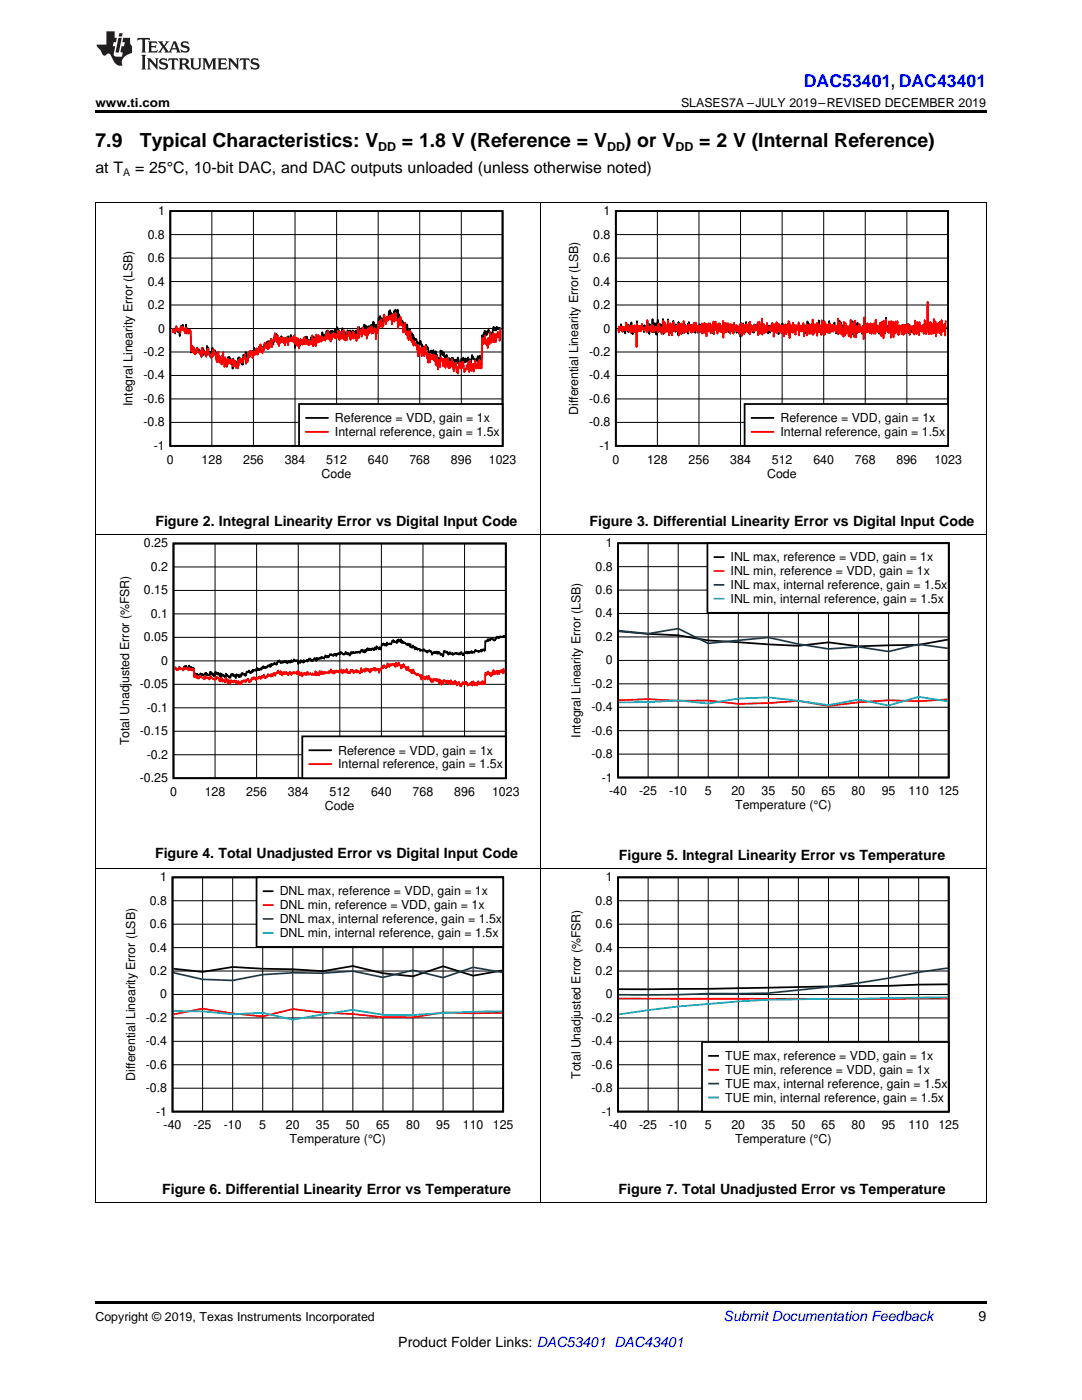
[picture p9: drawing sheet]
<svg xmlns="http://www.w3.org/2000/svg" width="216mm" height="279mm" viewBox="0 0 216 279" stroke-linecap="round" stroke-linejoin="round" font-family="sans-serif">
<defs><g id="words">
<g font-size="3.9">
<text x="19" y="29.3">7.9</text>
<text x="27.9" y="29.3">Typical Characteristics: V</text>
<text x="80.2" y="29.3">= 1.8 V (Reference = V</text>
<text x="124.7" y="29.3">) or V</text>
<text x="139.5" y="29.3">= 2 V (Internal Reference)</text>
</g>
<text font-size="3.5" fill="#00f" x="160.4" y="17.3">DAC53401, DAC43401</text>
<g font-size="3.2">
<text x="19" y="34.4">at T</text>
<text x="27" y="34.4">= 25°C, 10-bit DAC, and DAC outputs unloaded (unless otherwise noted)</text>
</g>
<g font-size="2.8">
<text x="31" y="105">Figure 2. Integral Linearity Error vs Digital Input Code</text>
<text x="117.7" y="105">Figure 3. Differential Linearity Error vs Digital Input Code</text>
<text x="30.9" y="171.3">Figure 4. Total Unadjusted Error vs Digital Input Code</text>
<text x="123.5" y="171.7">Figure 5. Integral Linearity Error vs Temperature</text>
<text x="32.3" y="238.3">Figure 6. Differential Linearity Error vs Temperature</text>
<text x="123.4" y="238.3">Figure 7. Total Unadjusted Error vs Temperature</text>
<text x="195.3" y="263.6">9</text>
<text x="79.5" y="268.9">Product Folder Links: DAC53401 DAC43401</text>
</g>
<text font-size="2.8" fill="#0000c8" x="144.4" y="263.6">Submit Documentation Feedback</text>
<g font-size="2.5">
<text x="19" y="21.4">www.ti.com</text>
<text x="135.9" y="21.4">SLASES7A –JULY 2019–REVISED DECEMBER 2019</text>
<text x="75.5" y="30.1">DD</text>
<text x="121.1" y="30.1">DD</text>
<text x="134.8" y="30.1">DD</text>
<text x="29.5" y="47.6">0.8</text>
<text x="31.5" y="42.9">1</text>
<text x="118.4" y="47.6">0.8</text>
<text x="120.4" y="42.9">1</text>
<text x="29.5" y="52.3">0.6</text>
<text x="118.4" y="52.3">0.6</text>
<text x="29.5" y="57">0.4</text>
<text x="118.4" y="57">0.4</text>
<text x="29.5" y="61.7">0.2</text>
<text x="118.4" y="61.7">0.2</text>
<text x="28.6" y="71">-0.2</text>
<text x="31.5" y="66.4">0</text>
<text x="117.5" y="71">-0.2</text>
<text x="120.4" y="66.4">0</text>
<text x="28.6" y="75.7">-0.4</text>
<text x="117.5" y="75.7">-0.4</text>
<text x="26.5" y="81" transform="rotate(-90 26.5 81)">Integral Linearity Error (LSB)</text>
<text x="28.6" y="80.4">-0.6</text>
<text x="115.4" y="82.8" transform="rotate(-90 115.4 82.8)">Differential Linearity Error (LSB)</text>
<text x="117.5" y="80.4">-0.6</text>
<text x="28.6" y="85.1">-0.8</text>
<text x="30.7" y="89.8">-1</text>
<text x="66.8" y="84.3">Reference = VDD, gain = 1x</text>
<text x="66.8" y="87">Internal reference, gain = 1.5x</text>
<text x="117.5" y="85.1">-0.8</text>
<text x="119.6" y="89.8">-1</text>
<text x="155.7" y="84.3">Reference = VDD, gain = 1x</text>
<text x="155.7" y="87">Internal reference, gain = 1.5x</text>
<text x="33.3" y="92.6">0</text>
<text x="40.2" y="92.6">128</text>
<text x="48.5" y="92.6">256</text>
<text x="56.8" y="92.6">384</text>
<text x="64.2" y="95.3">Code</text>
<text x="65.1" y="92.6">512</text>
<text x="73.4" y="92.6">640</text>
<text x="81.7" y="92.6">768</text>
<text x="90" y="92.6">896</text>
<text x="97.5" y="92.6">1023</text>
<text x="122.2" y="92.6">0</text>
<text x="129.1" y="92.6">128</text>
<text x="137.4" y="92.6">256</text>
<text x="145.7" y="92.6">384</text>
<text x="153.1" y="95.3">Code</text>
<text x="154" y="92.6">512</text>
<text x="162.3" y="92.6">640</text>
<text x="170.6" y="92.6">768</text>
<text x="178.9" y="92.6">896</text>
<text x="186.4" y="92.6">1023</text>
<text x="28.7" y="109.3">0.25</text>
<text x="30.1" y="113.9">0.2</text>
<text x="118.8" y="113.9">0.8</text>
<text x="120.9" y="109.2">1</text>
<text x="145.8" y="112">INL max, reference = VDD, gain = 1x</text>
<text x="28.7" y="118.6">0.15</text>
<text x="118.8" y="118.6">0.6</text>
<text x="145.8" y="114.8">INL min, reference = VDD, gain = 1x</text>
<text x="145.8" y="117.6">INL max, internal reference, gain = 1.5x</text>
<text x="30.1" y="123.3">0.1</text>
<text x="118.8" y="123.2">0.4</text>
<text x="145.8" y="120.3">INL min, internal reference, gain = 1.5x</text>
<text x="28.7" y="128">0.05</text>
<text x="118.8" y="127.9">0.2</text>
<text x="27.9" y="137.4">-0.05</text>
<text x="32.2" y="132.7">0</text>
<text x="118" y="137.3">-0.2</text>
<text x="120.9" y="132.6">0</text>
<text x="29.3" y="142.1">-0.1</text>
<text x="118" y="141.9">-0.4</text>
<text x="25.7" y="148.7" transform="rotate(-90 25.7 148.7)">Total Unadjusted Error (%FSR)</text>
<text x="27.9" y="146.7">-0.15</text>
<text x="115.8" y="147.2" transform="rotate(-90 115.8 147.2)">Integral Linearity Error (LSB)</text>
<text x="118" y="146.6">-0.6</text>
<text x="29.3" y="151.4">-0.2</text>
<text x="67.5" y="150.6">Reference = VDD, gain = 1x</text>
<text x="67.5" y="153.4">Internal reference, gain = 1.5x</text>
<text x="118" y="151.3">-0.8</text>
<text x="120.1" y="156">-1</text>
<text x="27.9" y="156.1">-0.25</text>
<text x="33.9" y="158.9">0</text>
<text x="40.9" y="158.9">128</text>
<text x="49.1" y="158.9">256</text>
<text x="57.5" y="158.9">384</text>
<text x="64.8" y="161.7">Code</text>
<text x="65.7" y="158.9">512</text>
<text x="74" y="158.9">640</text>
<text x="82.3" y="158.9">768</text>
<text x="90.6" y="158.9">896</text>
<text x="98.2" y="158.9">1023</text>
<text x="121.5" y="158.7">-40</text>
<text x="127.5" y="158.7">-25</text>
<text x="133.5" y="158.7">-10</text>
<text x="140.6" y="158.7">5</text>
<text x="145.9" y="158.7">20</text>
<text x="146.7" y="161.5">Temperature (°C)</text>
<text x="152" y="158.7">35</text>
<text x="157.9" y="158.7">50</text>
<text x="163.9" y="158.7">65</text>
<text x="169.9" y="158.7">80</text>
<text x="175.9" y="158.7">95</text>
<text x="181.2" y="158.7">110</text>
<text x="187.2" y="158.7">125</text>
<text x="32" y="175.9">1</text>
<text x="55.8" y="178.7">DNL max, reference = VDD, gain = 1x</text>
<text x="120.9" y="175.9">1</text>
<text x="29.9" y="185.2">0.6</text>
<text x="29.9" y="180.6">0.8</text>
<text x="55.8" y="181.5">DNL min, reference = VDD, gain = 1x</text>
<text x="55.8" y="184.2">DNL max, internal reference, gain = 1.5x</text>
<text x="118.8" y="185.2">0.6</text>
<text x="118.8" y="180.6">0.8</text>
<text x="29.9" y="189.9">0.4</text>
<text x="55.8" y="187">DNL min, internal reference, gain = 1.5x</text>
<text x="118.8" y="189.9">0.4</text>
<text x="29.9" y="194.6">0.2</text>
<text x="118.8" y="194.6">0.2</text>
<text x="29.1" y="203.9">-0.2</text>
<text x="32" y="199.3">0</text>
<text x="118" y="203.9">-0.2</text>
<text x="120.9" y="199.3">0</text>
<text x="29.1" y="208.6">-0.4</text>
<text x="118" y="208.6">-0.4</text>
<text x="26.9" y="215.6" transform="rotate(-90 26.9 215.6)">Differential Linearity Error (LSB)</text>
<text x="29.1" y="213.3">-0.6</text>
<text x="115.8" y="215.3" transform="rotate(-90 115.8 215.3)">Total Unadjusted Error (%FSR)</text>
<text x="118" y="213.3">-0.6</text>
<text x="144.7" y="211.6">TUE max, reference = VDD, gain = 1x</text>
<text x="144.7" y="214.3">TUE min, reference = VDD, gain = 1x</text>
<text x="29.1" y="218">-0.8</text>
<text x="118" y="218">-0.8</text>
<text x="144.7" y="217.1">TUE max, internal reference, gain = 1.5x</text>
<text x="144.7" y="219.9">TUE min, internal reference, gain = 1.5x</text>
<text x="31.2" y="222.6">-1</text>
<text x="32.6" y="225.4">-40</text>
<text x="38.6" y="225.4">-25</text>
<text x="44.6" y="225.4">-10</text>
<text x="51.7" y="225.4">5</text>
<text x="57" y="225.4">20</text>
<text x="63.1" y="225.4">35</text>
<text x="69" y="225.4">50</text>
<text x="75" y="225.4">65</text>
<text x="81" y="225.4">80</text>
<text x="87" y="225.4">95</text>
<text x="92.3" y="225.4">110</text>
<text x="98.3" y="225.4">125</text>
<text x="120.1" y="222.6">-1</text>
<text x="121.5" y="225.4">-40</text>
<text x="127.5" y="225.4">-25</text>
<text x="133.5" y="225.4">-10</text>
<text x="140.6" y="225.4">5</text>
<text x="145.9" y="225.4">20</text>
<text x="152" y="225.4">35</text>
<text x="157.9" y="225.4">50</text>
<text x="163.9" y="225.4">65</text>
<text x="169.9" y="225.4">80</text>
<text x="175.9" y="225.4">95</text>
<text x="181.2" y="225.4">110</text>
<text x="187.2" y="225.4">125</text>
<text x="57.8" y="228.2">Temperature (°C)</text>
<text x="146.7" y="228.2">Temperature (°C)</text>
<text x="19" y="263.6">Copyright © 2019, Texas Instruments Incorporated</text>
</g>
<text font-size="2.1" x="24.6" y="35.1">A</text>
</g></defs>
<path d="M19 240.1h.2zM196.7 240.1h.1zM19 259.7h177.8v.5h-177.8z" fill="#000"/>
<g fill="none" stroke="#000" stroke-width=".2">
<path d="M19.1 173.4v66.7M34.4 179.8h66M40.4 175.1v46.8M46.4 175.1v46.8M52.4 175.1v46.8M58.4 175.1v46.8M64.4 175.1v46.8M70.4 175.1v46.8M76.4 175.1v46.8M82.4 175.1v46.8M88.4 175.1v46.8M94.4 175.1v46.8"/>
<path d="M107.9 173.4v66.7M196.8 173.4v66.7M34.4 198.5h66M34.4 193.8h66M34.4 189.1h66M34.4 184.4h66M34.4 217.2h66M34.4 212.5h66M34.4 207.8h66M34.4 203.1h66M19 240h177.8"/>
</g>
<path d="M34.4 175.1h66v46.7h-66zM34.6 193.3l5.8 .7 6-1 6 .3 6 .1 6 .4 6-1 6 1.4 6 .7 6-2.1 6 1.9 5.8-1" fill="none" stroke="#000" stroke-width=".35"/>
<path d="M100.2 202.1l-5.8 .1-6-.1-6 .9h-6l-6-.6-6-.3-6-.7-6 1.4-6-.6-6-.9-5.8 1.1" fill="none" stroke="#f00" stroke-width=".35"/>
<path d="M100.2 194.1l-5.8-1.1-6 2.1-6-1.5-6 1.5-6-1.3-6 .4-6-.1-6 .4-6 1.2-6-.2-5.8-1.4" fill="none" stroke="#156" stroke-width=".35"/>
<path d="M34.6 201.8h5.8l6 .6 6-.3 6 1.4 12-2 6 1 6 .1 12-.7 5.8-.1" fill="none" stroke="#0bc" stroke-width=".35"/>
<path d="M51.2 175.1h49.2v13.9h-49.2z" fill-rule="evenodd" fill="#fff"/>
<path d="M51.2 175.1h49.2v13.9h-49.2zM52.6 177.9h1.8M123.3 175.1h66v46.7h-66zM189.1 196.4l-47.8 .9-17.8 .1" fill="none" stroke="#000" stroke-width=".35"/>
<path d="M52.6 180.6h1.8M123.5 199.3l47.8 .1 17.8-.1" fill="none" stroke="#f00" stroke-width=".35"/>
<path d="M52.6 183.4h1.8M189.1 193.2l-5.8 .8a235.9 235.9 0 0 1-30 4.2l-12 .1-6 .2h-11.8" fill="none" stroke="#156" stroke-width=".35"/>
<path d="M52.6 186.2h1.8M189.1 199l-17.8 .3a451.4 451.4 0 0 0-24 .6 241.4 241.4 0 0 0-23.8 2.5" fill="none" stroke="#0bc" stroke-width=".35"/>
<g fill="none" stroke="#000" stroke-width=".2">
<path d="M123.3 179.8h66M129.3 175.1v46.8M135.3 175.1v46.8M141.3 175.1v46.8M147.3 175.1v46.8M153.3 175.1v46.8M159.3 175.1v46.8M165.3 175.1v46.8M171.3 175.1v46.8M177.3 175.1v46.8M183.3 175.1v46.8M123.3 198.5h66"/>
<path d="M123.3 193.8h66M123.3 189.1h66M123.3 184.4h66M123.3 217.2h66M123.3 212.5h66M123.3 207.8h66M123.3 203.1h66"/>
</g>
<path d="M140.1 208h49.2v13.8h-49.2z" fill-rule="evenodd" fill="#fff"/>
<path d="M123.3 108.4h66v46.8h-66zM123.5 126l5.8 .5 6 .3 6 1 18 1.1 6-.7 6 .8 12-.3 5.8-1.1M140.1 208h49.2v13.8h-49.2zM141.5 210.7h1.8" fill="none" stroke="#000" stroke-width=".35"/>
<path d="M189.1 139.6l-5.8 .3-6-.1-6 .4-6 .7-6-1-6 .4-6 .2-6-.7-6 .1-6-.4-5.8 .3M141.5 213.5h1.8" fill="none" stroke="#f00" stroke-width=".35"/>
<path d="M123.5 125.9l5.8 .6 6-1.1 6 3 12-1.2 6 1.3 6 1 6-.4 6 .9 6-1.4 5.8 .8M141.5 216.3h1.8" fill="none" stroke="#156" stroke-width=".35"/>
<path d="M189.1 140l-5.8-.9-6 1.7-6-1.2-6 1.1-12-1.5-6 .2-6 1-6-.6-6 .3-5.8 .1M141.5 219h1.8" fill="none" stroke="#0bc" stroke-width=".35"/>
<g fill="none" stroke="#000" stroke-width=".2">
<path d="M19.1 106.7v66.7M107.9 106.7v66.7M123.3 117.8h66M123.3 113.1h66M129.3 108.4v46.8M135.3 108.4v46.8M141.3 108.4v46.8M147.3 108.4v46.8M153.3 108.4v46.8M159.3 108.4v46.8M165.3 108.4v46.8M171.3 108.4v46.8"/>
<path d="M177.3 108.4v46.8M183.3 108.4v46.8M196.8 106.7v66.7M123.3 136.5h66M123.3 131.8h66M123.3 127.1h66M123.3 122.4h66M123.3 150.5h66M123.3 145.8h66M123.3 141.1h66M19 173.4h177.8"/>
</g>
<path d="M141.2 108.4h48.1v13.9h-48.1z" fill-rule="evenodd" fill="#fff"/>
<path d="M34.6 108.5h66.3v46.8h-66.3zM141.2 108.4h48.1v13.9h-48.1zM142.6 111.2h1.8M100.8 126.9l-.1 .2-.1-.3-.2 .4-.6-.2-.2 .3v-.2l-.2 .2v-.2l-.1 .2-.1-.3-.5 .9-.2-.3-.1 .1-.2-.3-.4 .4-.1-.2-.1 .2-.2-.3-.1 .5-.1-.3-.1 .3-.3-.1v1.9l-.1 .1-.1-.2-.2-.1-.1 .2-.2-.1v.3l-.1-.4-.1 .4-.1-.1-.4 .2-.4-.3v.1l-.2-.2-.2 .6-.3-.3-.1 .3-.1-.4-.2 .4-.1-.2-.2 .2-.1-.2-.2 .3-.1-.3-.1 .3v-.4l-.2 .3-.2-.1-.3 .6-.3-.7-.2 .5-.1-.3-.2 .3-.2-.2-.1 .2v-.2l-.1 .1-.2-.2v.2l-.2-.2-.3 .3-.1-.2-.1 .3-.1-.3-.1 .2-.2-.3-.1 .1v-.3l-.3 .6-.2-.6-.1 .2-.1-.3v.2h-.2l-.1-.3-.1 .2-.2-.2-.1 1.1-.1-.4-.2-.1-.2 .2-.1-.4h-.2v-.2l-.1 .3-.1-.2-.1 .2v-.3l-.1 .3-.1-.4-.2 .3-.2-.2v.3l-.2-.3v.3h-.2l-.1 .3-.1-.7-.1-.1-.2 .2-.1-.3-.3 .2-.1-.1-.1 .4v-.3h-.3l-.3-.4h-.1l-.1 .3-.5-.2-.1 .2v-.4l-.2 .1-.2-.1-.1 .2-.2-.5-.1 .2-.2-.3v.5l-.3-.8-.2 .4v-.1l-.2 .2-.2-.8-.1 .6-.1-.4v.1l-.2-.3-.1 .3v-.4l-.2 .3-.6-.6-.2 .2-.1-.3v.2l-.1-.3-.1 .4-.1-.7-.1 .5-.3-.2-.1-.3v.5l-.2-.4-.1 .6-.1-.3-.2 .2-.1-.2-.2 .2-.1-.4-.3 .1-.2 .7-.3-.2-.4 .2-.1-.4-.1 .7-.1-.3-.1 .1-.1-.2v.3l-.3-.4-.1 .3-.2-.2-.2 1.1-.2-.2v.2l-.1-.5-.1 .4-.3-.5-.1 .3-.1-.3v.6l-.1-.1-.2 .1-.1-.4-.1 .5-.2-.3h-.2v.3l-.2-.2-.1 .3-.1-.4-.1 .4-.3-.2v-.2l-.3 .5v-.3l-.2 .5v-.4l-.1 .5-.3-.4v.3l-.1-.2-.1 .1v-.3l-.1 .2-.2-.1-.2 .6-.2-.4-.2 .2-.1-.1-.1 .2-.2-.3-.1 .3-.2 .1-.2-.3-.2 .3-.1-.2-.1 .2-.1-.3-.2 .7-.4-.5v.3l-.2-.3-.1 .2-.1-.4-.2 .4-.2 .2-.5-.5-.1 .2-.1-.3-.1 .5-.1-.2v.2l-.2-.3-.1 .3-.1-.1-.1 .2v-.1l-.1 .3-.1-.4v.2l-.1-.2-.2 .2-.1-.2-.1 .4-.3-.3-.1 .2-.2-.2v.2l-.1-.2-.2 .6-.1-.2-.1 .2-.1-.3-.2 .3v-.2l-.1 .2v-.4l-.3 .7-.1-.3-.4 .1v-.2l-.1 .3-.1-.1v.2l-.1-.3-.2 .1v.2l-.2-.1v.2l-.1-.2-.1 .3-.1-.4-.1 .6-.1-.5-.2-.1-.4 .6-.2-.3v.4l-.3-.6-.1 .1h-.2l-.2 .5-.1-.3-.6 .3-.1-.3-.1 .5-.1-.3-.3 .1-.1-.3-.1 .6-.1-.3-.2-.1-.1 .6-.1-.7-.4 .2-.2-.3-.1 .2v-.3l-.3 .5h-.2l-.1-.4-.2 .6-.1-.4-.1 .3-.2-.2-.1 .4-.2-.4-.1 .2-.1-.2-.2-.1-.1 .3v-.1l-.2 .1v-.2l-.1 .3-.1-.2-.3 .3-.3-.6-.1 .3-.2-.2-.2 .8-.3-.3-.1 .1-.1-.2-.1 .3-.3-.1v.3l-.2-.3-.1 .6-.1-.5-.2 .4v-.3l-.2 .3-.1-.2-.2 .5v-.2l-.2 .2v-.2l-.1 .3-.1-.2-.2 .1v-.4l-.1 .3-.1 .1-.1-.2-.1 .5-.1-.3v.3l-.2-.1-.2 .3-.4-.5-.2 .6-.1-.3v.2l-.3-.1-.2 .3-.1-.3-.1 .4-.1-.2v.3l-.1-.1-.1 .3-.4-.6-.1 .4v-.2l-.2 .2-.1-.1-.1 .7-.1-.4-.1 .4-.1-.2-.1 .1-.3-.4v.4l-.2-.4-.2 .8v-.3l-.2 .3-.1-.4-.1 .4v-.4l-.1 .2-.3-.4-.1 .8-.1-.5-.2 .2-.2-.4-.1 .3-.1-.4v.2l-.3-.2-.2 .8-.1-.3-.1 .2-.7-.8v.8h-.1l-.5-.6-.2 .4-.2-.6-.1 .7-.3-.8-.1 .3-.1-.2v.2l-.3-.5-.1 .3v-.3l-.1 .7-.2 .1v-.5l-.1 .4-.1-.3v.3l-.3-.6-.1 .4-.2-.5v.7l-.1-.2-.1 .2-.1-.2-.1 .1-.1-.2-.1 .3-.1-.4-.2-.1-.2 .7-.2-.4-.1 .2-.2-.3-.1 .3v-.3l-.2-.1-.3 .4-.2-.2-.2 .1-.1-.2-.2 .1-.2-.3v.6l-.2-1.6-.2 .1-.3-.3-.1 .4-.3-.7-.1 .7-.1-.3h-.2l-.2-.3v.3l-.1-.3v.3l-.2-.2-.3 .8-.1-.4-.4 .1-.2-.4-.2 .6-.2-.3-.1 .2-.2-.2v.1l-.3-.5" fill="none" stroke="#000" stroke-width=".35"/>
<path d="M142.6 114h1.8M34.8 133.2l.2 .3 .1-.1 .1 .3 .2-.2 .1 .3 .3-.5 .2 .3v-.2l.2 .2 .1-.2 .3 .3 .1-.4 .3 .2v-.2l.3 .1v.2l.2-.1 .1 .3 .1-.5 .1 .3 .1-.2 .2 .4 .1-.3v.3l.1-.2 .1 .1 .1-.2 .1 .3v-.2l.1 .1 .1 1.5 .1-.5 .3 .6 .1-.4 .3 .5 .3-.5 .7 .5 .1-.2 .1 .4 .2-.7 .2 .4 .1-.1 .2 .2 .1-.2v.2l.1-.1 .1 .3 .1-.5 .2 .1v-.2l.1 .3 .6 .4 .2-.4v.3l.1-.3 .1 .1v-.4l.3 .4 .1-.1 .3 .7 .1-.6 .1 .4 .1-.6 .2 .9 .1-.5v.3l.2-.2 .2 .5v-.3l.1 .2 .2-.8 .2 1.1 .2-.7 .1 .4 .1-.3v.6l.2-.4v.2l.1-.5v.3l.1-.2 .2 .3 .1-.2 .1 .3 .1-.4 .3 .2 .1 .2v-.4l.1 .6 .1-.4 .1 .4 .2-.5 .1 .6 .1-.3 .1 .3 .1-.2 .1 .2 .1-.5v.3l.2-.4 .2-.1v.3l.1-.3 .2 .3 .1-.4 .1 .4 .1-.4 .2-.1 .1 .1v-.3l.2 .8 .3-.5v.3l.2-.7 .3 .3 .1-.5 .1 .3 .2-.2 .1 .5 .3-.5 .2 .3 .2-.4v.3l.1-.4 .1 .4 .1-.2 .1 .3 .1-.5v.3l.1-.5 .1 .4 .1-.4 .1 .2v-.3l.1 .6 .1-.2 .1 .2 .1-.2v.3l.1-.4 .2 .1 .2-.6v.4l.1-.1 .1 .1 .1-.2 .3 .3v-.5l.1 .5h.1l.1-.1 .1-.5 .1 .1 .1-.2 .2 .6 .1-.6 .3-.1 .1 .2 .1-.6 .2 .6 .2-.2v.3l.1-.6 .1 .7 .1-.4 .1 .6 .2-.6 .2 .3v-.4l.1 .4h.2v-.4l.3 .4 .1-.3 .1 .6 .1-.4v.1l.2-.4 .1 .3 .1-.3 .1 .6 .1-.4 .1 .1 .1-.2 .1 .1v-.1l.2 .2v-.3l.2 .3 .3-.3v.4l.2-.5 .2 .6 .1-.5 .1 .6v-.2l.2 .3 .1-.6 .2 .8 .2-.6 .1 .3 .1-.4 .2 .4 .2-.4v.4l.2-.5v.4l.1-.5 .1 .6 .1-.3 .2 .2 .1-.3 .3 .5 .2-.4 .2 .2 .1 .1 .1-.2v.2l.1-.7 .2 .8v-.3l.1 .3 .1-.6v.4l.1-.3 .1 .3 .1-.2 .1 .4 .1-.9 .2 .6 .2-.5 .2 .5 .2-.3 .1 .3 .1-.5 .2 .4 .3-.3 .2 .3 .2-.5 .1 .4 .3-.7v.6l.2-.2 .1 .2 .1-.3 .1 .6 .1-.5 .1 .3 .2-.5 .2 .2v-.2l.2 .4 .2-.3 .1 .3 .2-.3h.2v-.3l.1 .6 .1-.2 .1 .3 .2-.6v.4l.2-.1v.2l.1-.3 .1 .3 .1-.6 .1 .5v-.5l.1 .7 .2-.3 .1 .4 .2-.4 .1 .3 .1-.6 .2 .3 .1-.3h.1l.2 .6 .1-.4 .3 .3 .1-.5 .1 .5 .1-.4 .2 .4 .1-.3 .2 .5 .1-.3 .1 .1 .1-.9 .1 .9 .4-.6 .1 .3v-.4l.1 .6 .3-.7 .1 .5 .1-.3 .2-.1 .1 .5v-.4l.2 .6 .1-.7 .1 .5 .2-.6v.4l.3-.4 .2 .3v-.4l.1 .6 .1-.5 .2 .4 .1-.3 .1 .2 .1-.3 .1 .1 .1 .8 .1-.6 .1-.2v.3l.1-.3 .1 .2 .2-.8 .1 .5 .1-.5 .1 .4 .1-.6 .4 .7v-.4l.1 .2 .2-.8 .4 .7 .2-.6 .1 .4 .1-.3 .1 .2 .3-.3 .1 .2 .1-.2 .2 .6v-.8l.1 .5 .2-.5 .1 .6 .1-.5 .1 .1 .1-.3 .1 .6h.3l.1 .7v-.6l.2-.2v.5l.1-.6 .1 .1 .1-.1 .2 .6v-.2l.1 .2 .1-.1 .1 .7 .1-.2 .2 .1 .1-.7 .1 .9 .1-.2v.2l.2-.2 .1 .5 .1-.5 .1 .7 .1-.3v.1l.1-.6h.1l.1 .7 .1-.1 .3 .5 .1-.2 .1 .3v-.4l.1 .3 .1-.2 .2 .3h.2l.1 .3 .1-.3 .1 .8v-.8l.2 .7 .1-.4 .1-.1 .1 .3 .1-.3 .1 .6 .1-.4 .1-.1v.1l.1-.2 .2 .6 .2-.8 .4 1 .1-.4 .1 .7 .1-.4v.3l.2-.3v.4l.1-.7 .1 .4 .3-.3v.4l.2-.4 .2 .5 .1-.5v.3l.1-.1 .1 .6 .1-.7 .2 .8 .1-.5v.8l.2-.8 .3 .6v-.8h.2l.1 .3 .1-.1 .2 .5v-.6l.3 .4 .1-.4v.7l.1-.5v.1l.1-.2 .2 .3 .1-.5v.7l.1-.2 .1 .3 .1-.3 .1 .4v-.6l.2 .3v-.2l.2 .3v-.6l.1 .5 .1-.2 .2 .7 .4-.7 .2 .8 .2-.4 .1 .5 .3-.9v.4l.2 .1 .1-.4 .1 .4 .1-.5 .1 .2 .1-.2 .2 .8 .2-.3h.2l.2-.3v.4l.2-.6 .2 .8 .1-.9 .3 .8 .1-.5 .2 .3v-.4l.2 .6 .2-.9 .3 .7 .1-.3 .1 .2 .1-.4 .2 .5 .1-.7 .1 .3 .1-.1v.5l.1-.4 .1 .4 .1-2.4 .2 .1v.4l.1-.5 .1 .5 .1-.5 .1 .3v-.5l.1 .4 .1 .1v-.2l.1 .4 .1-.3v.1l.1 .5 .2-.8 .2 .5 .2-1v.6l.1-.3 .1 .6 .2-.6 .1 .3 .1-.5 .1 .8 .2-.7 .2 .6v-.6l.2 .3 .2-.5 .2 .4v-.3l.2 .6 .1-.9v.8l.3-.4" fill="none" stroke="#f00" stroke-width=".35"/>
<path d="M142.6 116.7h1.8" fill="none" stroke="#156" stroke-width=".35"/>
<path d="M142.6 119.5h1.8" fill="none" stroke="#0bc" stroke-width=".35"/>
<g fill="none" stroke="#000" stroke-width=".2">
<path d="M34.6 117.8h66.3M34.6 113.1h66.3M42.9 108.5v46.8M51.2 108.5v46.8M59.5 108.5v46.8M67.8 108.5v46.8M76.1 108.5v46.8M84.4 108.5v46.8M92.7 108.5v46.8M34.6 136.6h66.3M34.6 131.9h66.3M34.6 127.2h66.3"/>
<path d="M34.6 122.5h66.3M34.6 150.6h66.3M34.6 145.9h66.3M34.6 141.3h66.3"/>
</g>
<path d="M60.3 147h40.6v8.3h-40.6z" fill-rule="evenodd" fill="#fff"/>
<path d="M34 42.1h66.3v46.9h-66.3zM99.8 65.6v-.1l-.1 .3-.1-.4-.2 .3-.2-.5-.1 .5v-.4l-.1 .7-.1-.6-.1 .5-.1-.5v.5l-.2-.7-.5 2-.1-.8-.1 .4-.3-1-.1 .5v-.3l-.1 .5-.1-.3v.2l-.1 .5-.1-.7-.1 .6-.2-.8v1.1l-.1-.7-.3 .8-.1-.3-.1 4.7v-.1l-.1 .5-.1-.7-.2-.3-.1 .6-.1-.4-.1 .9v-1l-.2 .9-.1-.4-.1 .4v-.3l-.2 .4-.3-.6-.1 .2v-.5l-.1 .3-.1-.7-.2 1.6-.1-.5-.2 .2v-.4l-.2 .6-.1-1-.1 .8-.1-.4-.2 .5-.1-.7-.2 .8-.1-.7-.1 .7-.1-.9-.2 .7-.2-.5-.1 1.3v-.3l-.1 .4-.4-1.7-.2 1.2-.1-.7-.1 .7-.2-.7-.1 .4-.1-.3v.3l-.2-.8-.1 .5-.1-.5-.4 .9-.1-.7v.7l-.1-.8-.1 .5-.2-.7-.1 .3-.1-.8v.6l-.2 .4v-.4l-.1 .6-.2-1.5v.5l-.1-.7-.1 .5h-.2v-.8l-.1 .5-.2-.5-.2 2.7-.1-1-.2-.3-.1 .4-.1-1-.1 .1-.1-.2-.1-.6v.9l-.2-.7v.7l-.1-.8-.1 .7v-1l-.3 .6-.1-.5-.1 .6-.1-.6-.1 .7-.2-.2v.8l-.2-1.6-.1-.4-.1 .4-.1-.9-.3 .7-.1-.3-.1 .8-.1-.7-.2-.1v.2l-.3-1.3-.2-.1v.9l-.6-.7v.6l-.1-1.1-.2 .2-.1-.3-.2 .5-.1-1.2-.2 .4-.1-.8-.1 1.2-.3-2-.1 .9-.1-.2-.1 .3-.3-1.9v1.4l-.1-1.2-.1 .4-.2-.9v.9l-.1-1-.1 .7-.3-1v.1l-.4-.8v.5l-.1-.1-.1-.8-.1 .6-.1-1v1.1l-.1-1.9-.2 1.2v-.4l-.1 .3-.1-.4-.1-.7-.1 1.2-.2-.9v1.5l-.2-.8-.1 .3-.2-.6-.1 .5-.1-1.1-.1 .3-.2-.1-.2 1.8-.1-.3-.1 .1-.1-.3-.3 .5v-.3l-.1 .3-.1-1.1-.2 1.7v-.9l-.2 .4v-.5l-.1 .7-.3-1.1-.1 .7-.1-.5-.2 2.8-.2-.7-.1 .5v-1.1l-.2 .9-.1-.8-.1 .2-.1-.7-.1 .6v-.8l-.1 1.6v-.3l-.2 .3-.1-1-.1 1.2-.3-.9h-.1l-.1 .8-.1-.2v.1l-.1-.5v.6l-.2-.8v.8l-.3-.5-.1-.6v.5l-.1-.4-.1 1.2-.1-.7-.1 1.1-.1-1-.1 1.4-.1-.8v.4l-.1-.8-.1 .6v-.5l-.1 .5-.1-1.1v.6l-.1-.4-.1 .1-.2 1.4-.2-.9-.2 .5-.1-.4-.1 .5-.1-.5-.1 .3-.1-.5v.7l-.1-.2-.2 .2-.2-.6-.2 .7v-.6l-.2 .6v-.8l-.2 1.8-.3-1.2-.1 .4v-.7l-.1 .8-.1-.8-.1 .3-.2-1-.2 1.3v-.2l-.2 .3-.2-.3v-.5h-.1l-.1-.5-.1 .6-.1-.9-.1 1.3-.1-.7-.1 .6-.2-.7-.2 .8-.1-.2-.1 .9v-1.2l-.1 .5v-.6l-.2 .6-.1-.6-.1 1.1-.2-.7v.3l-.2-.6v.5l-.2-.6-.1 .5v-.4l-.2 1.4-.1-.4-.1 .5-.1-.9-.2 .8-.1-.5v.3l-.1-1-.2 1.8-.2-.7-.1 .1-.1-.2-.1 .1-.1-.5v.8l-.1-.2-.1 .4v-.7l-.2 .3v-.2l-.1 .7-.1-.3-.1 .4v-.5l-.1 .6-.1-1-.2 1.6v-1.3l-.1 .2-.1-.5-.4 1.3-.2-.6-.1 .8-.2-1.5-.1 .3-.2-.3-.3 1.4-.1-.9-.2 .4h-.1l-.1 .4v-.3l-.1 .3-.1-.8-.1 1.3-.1-.8-.2 .2h-.1l-.1-.9-.1 1.5-.1-.7-.1 .1-.1-.4-.1 1.5-.2-2v.2l-.2-.2-.2 .4-.1-.7-.1 .5-.1-.9-.2 1.2-.2-.1-.1-.8-.3 1.3-.1-1v.6l-.2-.5-.2 1.1-.1-1-.1-.1v.6l-.1-.7-.1 .1-.2-.4v.7l-.1-.2-.1 .3-.1-.5v.6l-.2-.3-.2 .5-.3-1.6-.1 .7-.2-.4-.3 1.9-.2-.9-.2 .3v-.6l-.2 .9-.2-.4-.1 .7-.1-.7-.1 1.4-.2-1.2-.1 1.1-.1-.9-.2 .7v-.5l-.2 1.1-.1-.4-.1 .3-.1-.4v.7l-.1-.4-.2 .1-.1-.9-.2 .9v-.5l-.2 1.2v-.8l-.1 .7-.1 .1-.1-.4-.2 .7-.1-.8-.1 .4-.1-.9-.1 1.3-.2 .1v-.8l-.1 .6-.1-.3-.1 .3v-.4l-.2 .9-.1-.9-.1 1.1-.1-.7-.1 .9v-.4l-.2 .7-.3-1.5v.7l-.1 .1-.1-.3-.1 .4-.1-.4-.2 2v-1.1l-.2 1v-.7l-.1 .4-.3-1.1-.1 .9-.1-.9-.2 1.8-.1-.8-.2 .9v-1.1l-.1 1-.1-1-.1 .4-.3-.9-.1 2v-1.3l-.1 .3-.1-.4v.5l-.2-1.1-.1 .8-.1-1.2-.1 .5-.2-.4-.2 1.9-.2-.9v.5l-.4-1.1v.3l-.3-1.2v1.8l-.1-.1-.1 .2-.4-1.7-.2 .9-.2-1.6-.1 1.9-.4-2.2v.8l-.2-.7-.1 .2-.1-.8-.1 .6-.1-.6v1.7l-.2-.1v.3l-.1-1.2-.1 1v-1l-.1 .7-.2-1.5-.1 1.1-.2-1.5-.1 1.9v-.5l-.2 .4-.1-.5-.1 .3-.1-.6v.9l-.1-1.1-.2-.4-.2 1.8-.3-1.1v.4l-.2-.7-.1 .6v-.7l-.2-.3-.4 1-.3-.8-.1 .3-.1-.5-.1 .3-.2-.8-.1 1.4-.1-4-.1 .2h-.1l-.2-.6-.1 .3v-.5l-.2 .9v-1.2l-.1 .3-.1-.9-.1 1.6-.2-.6v.2l-.2-.2-.1-1-.1 .8v-.7l-.1 .8-.1-.7-.3 2.1-.1-1-.1 .1-.2-.2-.1 .2-.2-1.1-.1 .1-.1 1.4-.2-.8-.2 .4-.1-.6M60.3 147h40.6v8.3h-40.6zM61.7 149.7h4.3" fill="none" stroke="#000" stroke-width=".35"/>
<path d="M99.8 65.6l-.1 2.4-.1-1.4v-.2l-.1 .9-.1-1.1-.2 1.2-.2-.8-.1 1.7v-1.4l-.2-.1-.1 1.5-.1-1.8-.1 1.3-.2-.8-.1 1.4-.2-1.4v.8l-.1-1.6-.1 2.5-.3-1.3-.1 2.1-.1-1.1-.1-.4-.1 .9v-1.1l-.1 .4-.1-.2v-1.1l-.1 1.3v-.8l-.2 1.2v-1.1l-.1 1.2-.1-1-.1-.2-.1 6-.2-.9v.9l-.1-1.1-.1 .2-.1-.8v1.7l-.2-1.2-.2 1.1v-.5l-.2 .7-.2-1.7-.3 2.3-.1-1.6-.1 1.1-.2-.9v1.3l-.3-2.2-.2 2.3-.1-2-.2 1.5-.1-.9-.2 .9v.1l-.2-.2-.2 .7-.2-2v.6l-.2-.6-.1 1.2-.1-.8-.1 .8-.1-.3-.1-.9-.3 2.3-.1-1.3-.2 1-.1-2-.4 1.8-.2-1.9-.2 .7v-1.2l-.1 1.4-.1-.7-.1 .5-.1-.8-.1 1.4v-1l-.2 .9v-.8l-.1 .6-.1-1.8v1.3l-.2-.1v-.8l-.1 .5-.1-.3v1.4l-.1-1.8-.1 .9-.1-.8v.5l-.1-.6-.1 1.5-.1-1.4-.1 .3-.2-.7v.2l-.1-.1-.1 1.9-.3-1.5-.1 2-.1-2v1.3l-.2-2-.2 1.7v-1.5l-.1 .3-.1-.7v1.1l-.2-1.2-.2 .9-.1-.8-.2 .2v.6l-.2-1.1v1.7l-.1-1-.1 .8-.1-.8-.1 1.1-.1-1.8v.9l-.2-1v.2l-.1-.2-.1-1.4-.2 2-.2-1.7-.1 .6-.1-.3-.1 .3-.1 1.1-.1-1.6v.7l-.2-.7v.2l-.2 1-.1-1.8-.1 2.2v-2.1l-.2 .9-.1-1.1-.1 .2-.2-.6-.2 .4v-.7l-.1 .9v-.8l-.1 .5-.1-.7v.3l-.3-.9-.1 .5v-1.9l-.1 .3-.1-.3v1.6l-.1-.5-.1 .8v-1.7l-.1 1.3-.2-1.2v.6l-.2-.8v.6l-.2-2.2v1.7l-.1-.2-.1 .1-.1-.3v.5l-.1-1.6-.1 .2-.1-.4-.1 .5-.2-1.7v.3l-.1-.3-.1 1.7-.1-1.4-.2 2v-1.7l-.1-.1-.2 .1-.1-1.4-.1 .7-.1-.3-.1 1.3-.2-1.5-.1 1.2-.1-1.2-.1 2.1-.2-1.6-.1 .5v-.7l-.1 .4-.1-.2-.2 .6v-.4l-.2 .7-.1-.9-.2 1.5-.1-1.1-.1 .5-.1-1.3-.2 2.2-.1-.5-.1 .8-.1-.8v-.2l-.1 .3-.1-.1v-.8l-.2 1.5-.1-1v1.3l-.1-1.3-.2 2-.1-.5-.1 .9-.1-.8v.3l-.1 1.6-.1-2-.1 .1v-.3l-.2 .7-.1-.4-.1 .7-.1-1.1-.1 1.2-.1-1.5-.1 1.1-.1-.9-.3 1.2-.1-1-.2 1.6v-1.3l-.1 1.8-.2-1.5-.1 .8v-1.1l-.2 .2v-.1l-.1 .8-.1-1.3-.4 1.8v-1.4l-.1 .8v-.7l-.2 .8v-.3l-.1 .2-.1 .9-.2-2.2-.1 2.2-.1-.2-.1 .7-.2-1.2v.6l-.2-.9-.2 1.1v-1.4l-.1 1.2-.1-.3v.3l-.2-.7-.1 1.2-.2-1.6-.1 .2-.1-.2v.7l-.2-.8-.2 1.6v-.8l-.2 .9-.2-.9-.1 .8-.1-1.9-.1 1.3v-1.2l-.1 1.5-.1-.7-.1 .8-.1-.6-.1 .3-.1-1.1-.2 1.7-.1-.8v.5l-.1-1.6-.1 1-.2-.2-.2 .8v-1l-.2 .9-.2-1.1-.1 .7-.2-.5-.2 1.2v-.9l-.1 1.3-.2-1.5-.1 .9v-.7l-.2 .7v-.1l-.1-1.6v.8l-.2-.1v1.1l-.2-.9-.1 1.2-.1-.7h-.2l-.2 .7-.3-.9v1.1l-.1-.7-.3 .7-.1-1.3-.3 1.5-.2-1.7-.1 2.4-.1-1v.4l-.1-.6-.1 .8-.1-1.1v1.4l-.1-.7-.1 .8-.1-2.2-.1 1.8-.1-.4-.1 .4v-.2l-.1 .1-.1-.6-.2 .9-.1-.8-.1 .5-.1-.8-.2 .8-.1-.5-.1 .7-.2-1.5v1.3l-.1-1.2v1.2l-.1 .1-.1-.9-.1 1-.3-1v.9l-.1-.5-.3 1.4-.1-2.1-.2 1.5-.1-.7-.1 .5v-1.5l-.2 1.2-.2-1.6-.1 1.5-.1-1.1-.1 .7-.1-.4-.1 .6-.1-.9-.1 .7-.1-.4-.1 .3v-.4l-.1 .7-.1-.4-.1 1.1-.2-1.5-.1 .6v-.7l-.2 1.1-.1-.3v.9l-.2-1.4v.7l-.3-1-.1 1h-.1l-.1-.9-.1 1v-.8l-.1 .2-.1-.3-.1 1.6-.1-1.5-.2 1.1v-1.9l-.1 1.5-.1-.7v.6l-.1-.1-.2-1.6-.2 1.5v-.5l-.2 .6-.1-.2-.1 1.4-.2-1.6-.1 .7-.1-.4-.1 1.4-.1 .1h-.1l-.1-1.2-.1 1.4v-.7l-.1-.1-.1 .1v-.3l-.1 .7-.1-.4-.1 .3-.1-.9-.2 1.5h-.1v-.4l-.1 1-.1-.6v.4l-.2-.4v.4l-.1-1.6-.1 .9v-.5l-.2 .9v-.8l-.1 1.1-.1-.6-.1 1.1-.1-.7v.6l-.1-.1v-1.1l-.1 1.1-.1-.7-.2 1-.2-.8-.2 1.4-.2-1.3v-.1l-.1 .6-.2-.7v1.2l-.3-.9-.2 1.9-.1-.7-.2 1.1-.2-1.9-.1 .7v-.3l-.2 .6v-.2l-.1 .9-.1-.9-.1 .8-.2-.7-.1 .7-.1-.7-.2 .2-.1 1.2-.1-1v1.5l-.2-.5v.4l-.2-.8v.8l-.2-1.4-.2 1.1-.1-.9-.1 .9v-1.4l-.1 1-.2-1-.2 .9-.2-.6v.4l-.2-.7-.1 .4v-.6l-.1 1.3-.1-.6-.1 .9-.1-1.4v.8l-.2-1.2-.1 1.9-.3-2.9-.1 2.2-.1-.6-.1 .8-.2-1.3v-.1l-.1 .7-.1-.8v1.1l-.2-2.1-.1 1.4-.1-.9-.1 1.5-.3-1.8h-.1v.2l-.3-.9-.1 1v-.3l-.1 .8-.1-.7-.1 .8-.3-.5v.2l-.3-.7-.1-.7-.1 .5v-.4l-.1 .1-.1 1.4-.1-.7-.1 .2-.1-.5-.1 .4-.1-.5-.1 .4-.3-1.1-.1 1.7-.1-1-.2 .6-.1-.4-.2-.1v-.5l-.1 .1-.2-.3-.1 1-.2-.2v.4l-.1-.5-.1 .4-.2-1.3-.1 1.1-.2-1.5-.2 1.1v-3.6l-.1-.4-.1 .5v-.7l-.1 .6-.1-.4-.1 .6-.1-.7-.1 .5-.2-.8v.5l-.1-.7-.1 1.1-.1-.8-.2 .3-.1-.6v-.1l-.2 .2v-.3l-.1 .7-.2-.7-.1 1.2-.1-.2v.1l-.2-.7-.1 .3-.2-.3-.1 .4-.1-.8-.3 1.2-.1-.5-.2 .5-.1-.8M61.7 152.5h4.3" fill="none" stroke="#f00" stroke-width=".35"/>
<g fill="none" stroke="#000" stroke-width=".2">
<path d="M19.1 40.4v66.4M34 56.2h66.3M34 51.5h66.3M34 46.8h66.3M42.3 42.1v46.9M50.6 42.1v46.9M58.9 42.1v46.9M67.2 42.1v46.9M75.5 42.1v46.9M83.8 42.1v46.9M92 42.1v46.9M107.9 40.4v66.4"/>
<path d="M196.8 40.4v66.4M34 79.6h66.3M34 74.9h66.3M34 70.2h66.3M34 65.6h66.3M34 60.9h66.3M34 84.3h66.3M19 106.7h177.8"/>
</g>
<path d="M59.7 80.6h40.6v8.4h-40.6z" fill-rule="evenodd" fill="#fff"/>
<path d="M122.9 42.1h66.3v46.9h-66.3zM123.4 65.6l.1 .4 .2-.7v.6l.2-1.2 .3 1.5v-.8l.1 .8 .1-.7 .1 .1 .1-.1v.3l.1-.4 .1 1.2 .2-2.1 .1 1.5 .2-1.2v1.4l.1-1.4 .1 1.4 .2-.8 .2 .5 .1-1.6 .1 2.2 .1-1.2v1.4l.1-1.6 .1 .9 .1-.7 .1 .5 .3-.5 .1 3.9 .1-5.1 .2 2 .1-1 .1 .7 .1-.6 .1 .6v-.4l.1 .7 .1-.5v.1l.2-.4 .1 .2 .1-.4 .2 1.2 .1-1.4v.9l.1-.2 .1 .3v-.8l.1 .7 .1 .1h.1l.1-1.9v2l.1-1.2 .3 1.9v-2l.1 1.4 .1-.8 .1 .6 .1-.7 .1 .8 .1-2.3 .1 2.6v-.7l.1 .7 .1-1.9v1.9l.2-.7v.3l.1-1v1.6l.1-2 .1 2.3 .2-3 .1 2.4 .1-1.2v1l.2-.6v.8l.1-1.1 .1 1v-1.4l.1 1.6 .1-.7 .1 1 .2-2.9v2.9l.1-1.5 .1 1.4v-1.2l.1 .2 .1-.5v.9l.2-.7v.8l.2-.4v.6l.2-2.5 .1 2.3v-.5l.2 .6v-.8l.1 .6 .1-.4 .2 .4v-.9l.2 1.2 .2-2.2v1.6l.2 .1 .1-.6v1.1l.2-1.5v1.2h.2v-.8l.1 .8 .1-.7v1.7l.1-2.6 .1 1.9 .1-.9v.5l.2-.5 .1 1.3 .1-2v2l.2-1.5 .1 1.2 .1-1.6 .2 1.3 .1-1.3 .1 1.3 .1-.7 .1 .6 .1-.7v1.1l.2-1.7v2l.2-2.3v1.5l.2-.5 .1 .6 .1-1.1 .1 1 .2 .3 .2-.9v.7l.1-1.2 .1 1.5 .1-1.3 .1 1.5v-1.4l.1 .7 .1-.6v.8l.1-.6 .1 .4 .1-.7v1.4l.3-1.7 .1 1.5 .1-1.1 .1 1 .1-1.1 .1 1v-1l.1 1 .2-1.2v1.6l.1-1.7 .1 1.3 .2-1.2 .1 1.6 .1-1v.3l.1-.2 .1 .4v-1.1l.1 1.2 .1-.8 .1 .7v-.9l.2 1.1 .1-.8 .1 .2v-.3l.1 1.2 .1-1.5 .2 1.6v-2.1l.2 1.6 .1-1.1v.9l.4-.8v1.1l.2-.7v.7l.1-.6 .1 .5 .1-1.5 .1 1.6 .1-1.4 .2 1.1v-.8l.2 1.2 .1-.7 .1 .9v-1l.2 .2v-.3l.2 .5v-.9l.1 1.2 .1-.8 .1 .5v-1l.1 1 .2-.3 .1 .8v-1.4l.2 1.4 .1-1.6 .2 1.2 .1-1 .1 1.3 .2-1.3v1.1l.1-1.2 .1 1.6 .3-1.5 .1 .6v-.3l.1 1.2 .1-1.3 .1 .9 .1-.7 .2 .4 .1-.3 .2 1.8v-2.7l.4 1.8 .1-1.8 .1 1.7 .1-.7v.2l.2-.3v.9l.2-2.1v1.8l.2-.7v.5l.1-.6 .1 .3 .2-.1 .1 1.1 .1-1.5 .1 1 .1-1.1 .1 1 .2-.6v1l.2-1.1v1.2l.1-1.6 .2 1.1v-.7l.1 .6 .1-1 .1 .9 .1-.5 .1 .6 .1-.4v1.4l.2-2.2 .1 1.8 .1-1.5v1.2l.1-1 .1 .7 .1-.9 .2 1.3 .2-1.5 .1 1.4 .1-.6 .1 .3 .1-.3 .2 .4v-1.3l.1 .9 .1-.4 .1 1.4 .2-1.5 .2 1.4v-1.2l.2 .7v-1l.1 .7 .1-.8v1.2l.1-.9 .2 .7v-.7l.1 .8 .1-.6 .2 .7v-1.2l.2 1.3 .1-.9 .1 1 .1-1.2v1.7l.1-2 .1 1.1v-.7l.2 .7v-.8l.1 1.1 .2-1.1 .1 1.2v-1.6l.2 1.9 .1-1.3 .1 .9 .1-.6v.6l.3-.8 .1 .5 .2-.9 .1 1.3 .2-.8 .1 .8 .1-1.4v1.4l.1-1.1 .1 .9 .2-.5 .1-1.1 .1 2 .1-1.3 .1 1.1 .1-1.1 .1 .6v-.6l.1 .8 .1-.5v.6l.1-.6v.2l.1-.2 .1 .4v-.9l.1 1.1 .1-.7 .1 .6 .1-.8v.7l.3-.6 .1 .7v-.2l.1 .3 .2-1.3 .2 1.2v-.9l.1 1.6 .1-1.5v1l.1-1.2 .1 1.5v-1.3l.1 .9 .1-1.9 .1 2.5 .1-2 .1 1.7 .1-1.5 .1 1.1v-.8l.1 1.1 .1-.7 .1 .3 .1-.1v-1l.1 1.5 .1-1.3 .1 1.2 .2-1.3 .2 1.2 .1-.5 .1 .4 .1-1.2 .1 1.9v-1.3l.2 .6 .1-2v2.4l.1-1.3 .1 1.3 .1-1v.9l.3-1.4v1.8l.1-1.5 .1 .7h.1l.1-1.8 .2 2 .1-1.1 .1 1 .1-.2 .1 .2 .1-1.1v1.3l.1-.8 .1 1.1 .2-2.3 .1 2.3 .1-1.1v.5l.1-.6v.5l.1-.4 .2 .6 .1-.5 .1 .5 .2-1.5 .1 1.2h.1l.1-.3v1.2l.2-1.4 .1 .9 .2-.6 .1 .9 .1-2.3 .2 2.1 .1-1.7 .1 1.8 .2-.9v.7l.1-1.1 .1 .1v1.7l.1-2.2 .1 2 .1-1.6 .1 1.3 .1-1.2 .1 .9 .1-.3 .2 .2v-.4l.1 .7 .1-.5v.3l.2-.7 .1 1.3v-1.8l.2 1.5 .1-1 .1 1.5v-2.6l.2 2.3 .2-1.2 .1 .6v-1.2l.2 1.5 .2-.6v1l.1-2.1 .1 1.7 .2-.8v.9l.1-.8v.9l.1-1 .1 .5 .2-.4 .1 .1 .1 1.2v-1.7l.1 .7 .1-.2 .1 .3 .3-.2v-.9l.2 1.3 .1-.6 .2 .8v-.9l.3 1 .1-1.5 .1 1 .1-.6 .2 .9 .2-.8 .2 1.3 .1-1.8 .1 .9 .1-.2 .1-.6 .1 1.2 .1-1.2 .1 1.2 .1-.7v.3l.1-.5 .1 .1v1.3l.1-1.8 .1 1.5v-1.5l.1 1.2 .1-1.3 .1 1.5 .2-.7 .1 1v-1.2l.1 .4v-.3l.2 .4v-.2l.1 1 .2-3.2 .1 2.5 .2-.8v1.2l.3-1.2 .1 1.2v-1.2l.2 1.5 .1-1.7v1.1l.2-1.1 .1 1.4 .1-1v.6l.1-.3 .1 .2v-.7l.2 1.3v-1.6l.1 1.4 .1-1 .1 .5 .2-.5v.6l.2-.7v.7h.2v-.5l.1 .6 .1-.8v.9l.3-1.1 .1 1.4 .1-1.5 .4 1.5v-1l.1 .7 .1-.8v.6l.1-1.1 .2 1.3 .2-.9v.2l.1 1.2 .1-1.7v1.4l.2-1 .2 1.1v-1l.1 .4 .1-.6 .1 .7 .1-.7 .1 1.1 .2-1.1v.9l.2-.7 .1 .7 .1-1.2v.6l.1-.5 .1 1.1 .1-.7v.7l.1-.6 .3 .4v-.5l.1 .4 .1-.4v.5l.1-.6 .1 .6 .1-.9 .1 1.7 .1-1.9 .1 1.2 .1-.7 .1 .6 .1-.3 .1 .8 .1-1.2v.6l.1-4.8 .1 4.9 .2-.7 .2 1.1v-1.8l.1 1.7 .2-1 .1 1.2 .1-1.2 .1 .7 .1-.8v.8l.1-.7 .3 .9 .1-.7v.7l.2-1v.8l.1-.7 .1 .6v-.9l.3 1.2 .1-1 .1 1.1 .1-.9 .1 .9 .1-1.2v1.1l.1-.9 .1 .7v-.3l.1 .3 .2-.5 .1 .6 .1-.7v.5M59.7 80.6h40.6v8.4h-40.6zM61.1 83.4h4.3" fill="none" stroke="#000" stroke-width=".35"/>
<path d="M188.7 63.9l-.1 3.1-.1-2.3-.1 1.3-.1 .2-.1-1.4-.2 1.4-.1-2.3-.1 3-.2-2.7-.2 2.3v-2.2l-.1 1.6-.1-.2-.1-1.1-.1 1.8-.2-1.6v2.3l-.1-3-.2 2.4v-1.4l-.1 1.2-.1-2.6-.1 2.9-.2-1.9-.1 1.9v-1.4l-.2 1.4v-2.4l-.1 2.2v-1.6l-.2 1.9v-2.4l-.1 2.2-.1-.8-.1-5.5-.1 4.7-.1 1.3-.1-1.6v2.1l-.3-2.8-.2 2.6v-1.6l-.2 1.2-.1-1.1-.1 1.2-.1-.6-.1 .5v-1.1l-.1 .7-.1-1.4-.1 2.6-.1-2.4-.1 1.8-.2-2-.1 2.4-.2-2.4-.1 1.8v-2.2l-.2 2.9v-1.9l-.1 .3-.1-.1v1.3l-.1-1.3-.3 .7-.1-.7-.2 1.7v-1.3l-.1 .8-.1-1.4-.1 1-.1-1.3-.1 1.8-.1-1.6-.2 1.7-.1-1.3v.3l-.2-.7-.1 2.1-.2-2-.2 1.8v-1.7l-.1 .9-.3-1-.2 1.9-.1-1.8-.1 1.8v-2.7l-.2 2.2v-1.3l-.1 1.3-.1-2.1-.1 2.4-.1-1.6-.1 1.4v-1.4l-.1 2.3-.1-3.1-.2 2.2-.2-2.3v3.3l-.1-2.8-.1 1.4-.1-.9v1.1l-.1-2.1-.1 2.3-.2-1v.5l-.2-.5v.3l-.1-2-.1 2.5-.1-.9-.1 .9v-.2l-.2-2v3.5l-.1-3.2v2l-.1-.2-.1 .2v-2.1l-.2 2.9-.2-2.7v1.7l-.1-.7-.1 1-.1-1.3-.1 1.3-.3-1.4v1.1h-.1l-.1-2.3v2.8l-.2-1.6v1.3l-.1-1.8-.1 2-.1-1.9v1.6l-.2-.9-.1 1.4-.1-2.2-.1 1-.1-.9v1.9l-.2-1.6-.1 .9-.1-.5v.3l-.1-1.2-.1 2-.1-1.6-.1 1.3-.2-1.2-.1 1.9-.1-3.5-.1 4.4v-2.7l-.2 1.5-.2-1.2v.7l-.1-.5-.1 .3-.1-.5-.1 .9v-1.5l-.1 1.6v-1.2l-.1 1.1-.1-.9v.9l-.1-1-.1 .9-.1-1-.1 2.3-.2-3.4-.2 3.3-.1-3v2.1l-.2-1.4-.1 1.3-.1-1.4-.1 2.5-.1-3.6v2l-.2-.4v.4l-.1-.7v2.1l-.1-1.7-.1 .5-.1-.9-.2 1.5-.2-2.1-.1 2.4-.2-2.7-.1 3v-1.5l-.2-.3-.2 1.4v-2l-.1 1-.1-1.5-.1 2.2-.1-1.3v1.3l-.1-1.9-.1 2.2-.1-3.3-.1 2.8v-.6l-.1 .6-.1-1.3-.1 1.3v-1.1l-.2 .6v-.6l-.1 .1-.1 .7v-1.1l-.2 1.3-.1-1.4-.1 .6v-.5l-.1 1.3-.1-1.1-.1 1.3-.1-1.9-.2 1.6-.1-1.4-.1 1.7-.1-1.1-.2 1-.1-1.6-.1 1.5-.1-1.9v2.5l-.2-2.6-.1 1.8-.1-1.3-.1 1.6-.1-2.4-.1 3-.1-1.5-.1 .4v-.7l-.2 .9-.1-1.1-.1 1.4-.1-1.7-.1 2.4-.1-2.5-.1 1.9-.2-1.7-.2 1.9-.2-1.8-.1 2v-3.1l-.1 2.7-.1-1v1l-.1-1.7-.1 2-.2-1.9-.2 1.8-.1-1.7-.1 .4-.1-.1-.1 1.8v-2.3l-.1 1.5v-1.1l-.2 .7-.2-.8-.1 2.1-.1-2.7-.1 1.4-.1-.8-.1 1.1v-.4l-.1 .5-.1-1.3v1.2l-.3-1.1-.1 2v-2.7l-.1 1.5-.1-.6v.7l-.1-.3-.1 .3-.1-1-.2 1.9v-1.5l-.1 .5-.1-1v1.4l-.3-1.8-.1 2v-1.3l-.1 .5-.1-.5v1.2l-.2-1.4v.7l-.1-.2v2.1l-.1-3.3-.1 2.6v-2.7l-.1 1.7-.1 .2v-1.3l-.1 1.5-.1-.9-.1 1.4-.2-2-.1 1.4-.1-1v2l-.1-2.3-.1 .9-.2-.6-.1 .3-.1 1.2-.2-1.7v1.2l-.1-.7-.1 .8v-1.3l-.2 .9-.1-1.3v1.7l-.1-1.5-.1 1.8v-2.2l-.2 2.1-.1-1.8-.1 1.7-.1-1.5-.1 2.4-.1-2.5v1l-.2-1.3v1.7l-.2-1.2-.2 1.1v-.5l-.1 .1-.1-.3v.2l-.1-.3-.1 .7-.1-.5-.1 .5-.1-1.5v1.9l-.1-1.2-.1 .8-.1-.8-.1 1.4-.2-1.8-.3 2.1-.1-3.2-.1 3-.1-1.5v.8l-.1-1.1-.1 1.8-.1-2.4v2.1l-.1-1.5-.1 2.1-.1-2.6-.1 1.6-.1-.7-.1 .6v-.3l-.2 .4v-.7l-.1 .6v-1l-.1 1.3-.1-1-.2 1.1v-1.1l-.2 .8-.1-.8-.2 1.3-.1-2.2v2.5l-.1-2.4-.1 2.2-.1-1.8-.2 1.6v-1.1l-.1 1-.1-1.6v1.5l-.1-.8-.1 .1-.1-.3-.1 1.6-.1-1.9-.2 1.4-.1-1.2-.1 2v-2.5l-.3 1.9-.1-1.7v.2l-.1 1.7-.1-1.5-.1 .8-.1-.7-.1 .9-.1-1.2-.1 1-.1-.7-.1 .7v-1l-.1 .9-.1-1.4-.2 2.2-.1-1.7-.1 1.3v-1.1l-.1 .5v-.6l-.1 .8-.1-1.1-.1 1.9-.1-1.8-.1 1.2-.1-.4v.3l-.1-1.4-.2 1.7-.1-1.7-.1 1.9-.2-2-.1 2-.1-1.8-.2 2.8v-3.4l-.1 2.3-.1-1.3-.1 1.3-.1-.7-.1 .6-.1-1.6-.1 1.5-.1-.9-.1 .6-.2-1.2v2l-.2-1.7-.1 .9-.1-.1v-1.5l-.1 1.4-.1-.2v.2l-.1-.1v1.2l-.1-2.5-.1 2.1-.1-.9-.1 .4v-.9l-.1 1-.1-.6-.1 1.2-.1-2-.3 1.5v-1.5l-.1 1.7-.1-1.1v.9l-.2-.9v2l-.1-2.5-.1 1.4v-1.2l-.2 1.6v-2l-.1 1.8-.1-1.6-.1 1.7-.1-1.4-.1 1.7v-2.1l-.1 1.7-.1-1.1-.2 .8v-.4l-.1 .5-.1-1.1-.2 1.6-.2-1.5-.2 .9-.1-1.5v1.4l-.1-.3-.1 .6-.1-1.7-.2 1.9-.1-1.4-.2 1.5-.2-1.5-.1 1-.1-.7-.1 .5v-1l-.2 1.5v-1.4l-.2 1.1-.1-.8-.1 1.2-.1-.8-.1 .1-.1-.8-.1 1.7-.1-2.4v1.6l-.1 .3-.1-.9v1l-.2-1.3-.1 1.8-.1-1.9v1.5l-.1-1.4-.1 1.2-.1-1.4-.1 2.4v-2.5l-.1 1.7v-.8l-.2 .4-.2-.7v.8l-.2-.8v.9l-.2-.8-.1 .9v-1.8l-.1 1.8-.1-1.1-.1 1.9-.1-2.1-.1 1.8-.1-2.1-.1 1.9-.1-1-.1 1.5-.2-2.9v2.2l-.1-1.4-.1 1.3-.2-1.2-.1 1.4-.1-1.8-.1 2-.1-2.3-.1 2-.1-2.2-.3 2.6-.2-1.3-.2 .7-.1-1.4-.1 1.2v-1.1l-.1 1.6-.1-1.4-.2 .9-.2-.5-.1 .6v-.3l-.1 .1-.1-.1v.7l-.1-1.2-.1 .8-.2-1.1v1.5l-.2-.9v.7l-.1-1-.1 .8v-.6l-.1 .6v-.7l-.1 .6-.1-.1-.1 .4-.1-2.2-.2 2.4v-1.2l-.2 .7-.2-.3-.1 .5v-.5l-.1 .3-.1-.3v.3l-.2-1.2-.1 1-.1-.4v.9l-.1-1-.1 1-.2-1.1-.1 1.1-.2-.4-.1-1-.1 4.5-.1-4.1-.1 1.1v-1.2l-.1 .9-.1-1-.1 1.4-.1-1.2-.1 1-.1-.8v.8l-.1-1v1.1l-.2-1.3v1.5l-.1-1-.1 .3v-.4l-.1 .8-.1-.7-.2 .4v-.9l-.1 .8-.1-.1-.1 .3v-1.5l-.1 1.3-.1-.3v.5l-.1-.3-.1 .2v-.5l-.2 .4-.1-.5-.1 .9-.1-.7-.2-.3-.2 .8v-.7l-.1 .6-.1-.6v1.2l-.1-.8M61.1 86.2h4.3" fill="none" stroke="#f00" stroke-width=".35"/>
<g fill="none" stroke="#000" stroke-width=".2">
<path d="M122.9 56.2h66.3M122.9 51.5h66.3M122.9 46.8h66.3M131.2 42.1v46.9M139.5 42.1v46.9M147.8 42.1v46.9M156.1 42.1v46.9M164.4 42.1v46.9M172.7 42.1v46.9M180.9 42.1v46.9M122.9 79.6h66.3M122.9 74.9h66.3"/>
<path d="M122.9 70.2h66.3M122.9 65.6h66.3M122.9 60.9h66.3M122.9 84.3h66.3"/>
</g>
<path d="M148.6 80.6h40.6v8.4h-40.6z" fill-rule="evenodd" fill="#fff"/>
<path d="M148.6 80.6h40.6v8.4h-40.6zM150 83.4h4.3" fill="none" stroke="#000" stroke-width=".35"/>
<path d="M150 86.2h4.3" fill="none" stroke="#f00" stroke-width=".35"/>
<path d="M19 40.4h177.8" fill="none" stroke="#000" stroke-width=".2"/>
<path d="M19 22h177.8v.5h-177.8z" fill="#000"/>
<g fill="#231f20">
<path d="M27.5 7.6l-.1 .5 .4-.2h.6v.1v2.1l-.2 .4h1l-.3-.4v-2.1l.1-.1h.5l.5 .2-.2-.5zM29.5 8.3l.2 .3v1.5l-.2 .4h1.8l.2-.6a1.04 1.04 0 0 1-1.3 .2v-.7h.6l.3 .2v-.6l-.3 .2h-.6v-.6l.8-.1 .4 .3-.2-.5zM31.5 8.3l.9 1.1-.9 1.1h.8l-.2-.2 .5-.7 .4 .7-.2 .2h1.5l-.1-.2 .1-.4h.9l.1 .4-.2 .2h1l-.3-.3-.7-1.9h-.5l-.9 2-.8-1 .9-1h-.8l.1 .3-.3 .5-.4-.6 .2-.2zM34.7 8.6l.4 1h-.7zM36.3 8.4a.63 .63 0 0 0-.2 .7 .63 .63 0 0 0 .6 .4l.6 .2 .1 .2a.75 .75 0 0 1-.7 .4 .75 .75 0 0 1-.6-.5l.1 .7 .1-.1a1.11 1.11 0 0 0 1.5-.6 1.13 1.13 0 0 0-1.2-.8l-.1-.4a1.04 1.04 0 0 1 1.2 .2l-.2-.5-.1 .1-.5-.2zM28.2 10.9l.2 .4v2.2l-.2 .4h1l-.3-.4v-2.2l.3-.4zM29.3 11.6l.3 .4v1.5l-.3 .4h.8l-.2-.4v-1.3l1.5 1.7v-1.9l.2-.4h-.7l.2 .4v.9l-1.1-1.3zM32 11.8a.62 .62 0 0 0-.2 .7 .62 .62 0 0 0 .6 .4l.6 .1 .1 .3a.76 .76 0 0 1-.7 .3 .76 .76 0 0 1-.6-.4l.1 .7 .1-.1a1.11 1.11 0 0 0 1.5-.6 1.13 1.13 0 0 0-1.2-.8l-.1-.4a1.04 1.04 0 0 1 1.2 .2l-.2-.6-.1 .1-.5-.1zM33.7 11.6l-.2 .6a.61 .61 0 0 1 .8-.3v1.6l-.2 .4h.9l-.2-.4v-1.6a.63 .63 0 0 1 .8 .3l-.2-.6zM35.6 11.6l.3 .4v1.5l-.3 .4h1l-.2-.2v-.8l.5 .2a.76 .76 0 0 0 1.2 .7l-1-1a.58 .58 0 0 0 .6-.5 .58 .58 0 0 0-.5-.6zM36.4 11.9h.1a.45 .45 0 0 1 .5 .1 .45 .45 0 0 1 .1 .5l-.7 .2zM37.9 11.6l.2 .2a2.17 2.17 0 0 0 .3 1.9 .99 .99 0 0 0 1.6-.6v-1.1l.2-.4h-.7l.2 .2a1.92 1.92 0 0 1-.2 1.8 .6 .6 0 0 1-.9-.5v-1.1l.2-.4zM40.4 11.6l.2 .4v1.5l-.2 .4h.7l-.2-.4v-1.4l.8 1.8 .8-1.8v1.4l-.2 .4h.9l-.2-.4v-1.5l.2-.4h-.8l-.6 1.5-.6-1.5zM43.4 11.6l.2 .4v1.5l-.2 .4h1.8l.2-.6a1.04 1.04 0 0 1-1.3 .1v-.6h.5l.4 .2v-.6l-.4 .2h-.5v-.7h.8l.3 .3-.1-.6zM45.5 11.6l.2 .4v1.5l-.2 .4h.7l-.2-.4v-1.3l1.5 1.7v-1.9l.2-.4h-.7l.2 .4v.9l-1.1-1.3zM47.9 11.6l-.1 .6a.61 .61 0 0 1 .8-.3v1.6l-.3 .4h1l-.3-.4 .1-1.6a.63 .63 0 0 1 .7 .3l-.1-.6zM50.2 11.8a.62 .62 0 0 0-.2 .7 .62 .62 0 0 0 .6 .4l.6 .1 .2 .3a.76 .76 0 0 1-.8 .3 .76 .76 0 0 1-.6-.4l.1 .7 .2-.1a1.11 1.11 0 0 0 1.5-.6 1.13 1.13 0 0 0-1.3-.8l-.1-.4a1.04 1.04 0 0 1 1.2 .2l-.1-.6-.2 .1-.5-.1z"/>
<path d="M21.2 6.3v2.6h-1.9l.1 .4 .7 .9a.91 .91 0 0 0 1 .8 .56 .56 0 0 1 .5-.3 .56 .56 0 0 1 .5 .3l.4 .8a1.53 1.53 0 0 0 1.9 1.2 1.54 1.54 0 0 1 1-2.1l.9-.3v-1.4a1.52 1.52 0 0 1-.3-1.6h-1.4l-.2 .8h.5l-.2 .8h-.4l-.2 1v.2l.4 .1-.2 .8a1.93 1.93 0 0 1-1.6-.3l.3-1.8h-.5l.2-.8h.4l.2-.8h-.4v-1.3zM23.6 7.6l-.6 2.9h.7l.6-2.9zM23.8 6.6l-.1 .7h.6l.2-.7z"/>
</g>
<use href="#words"/>
</svg>
